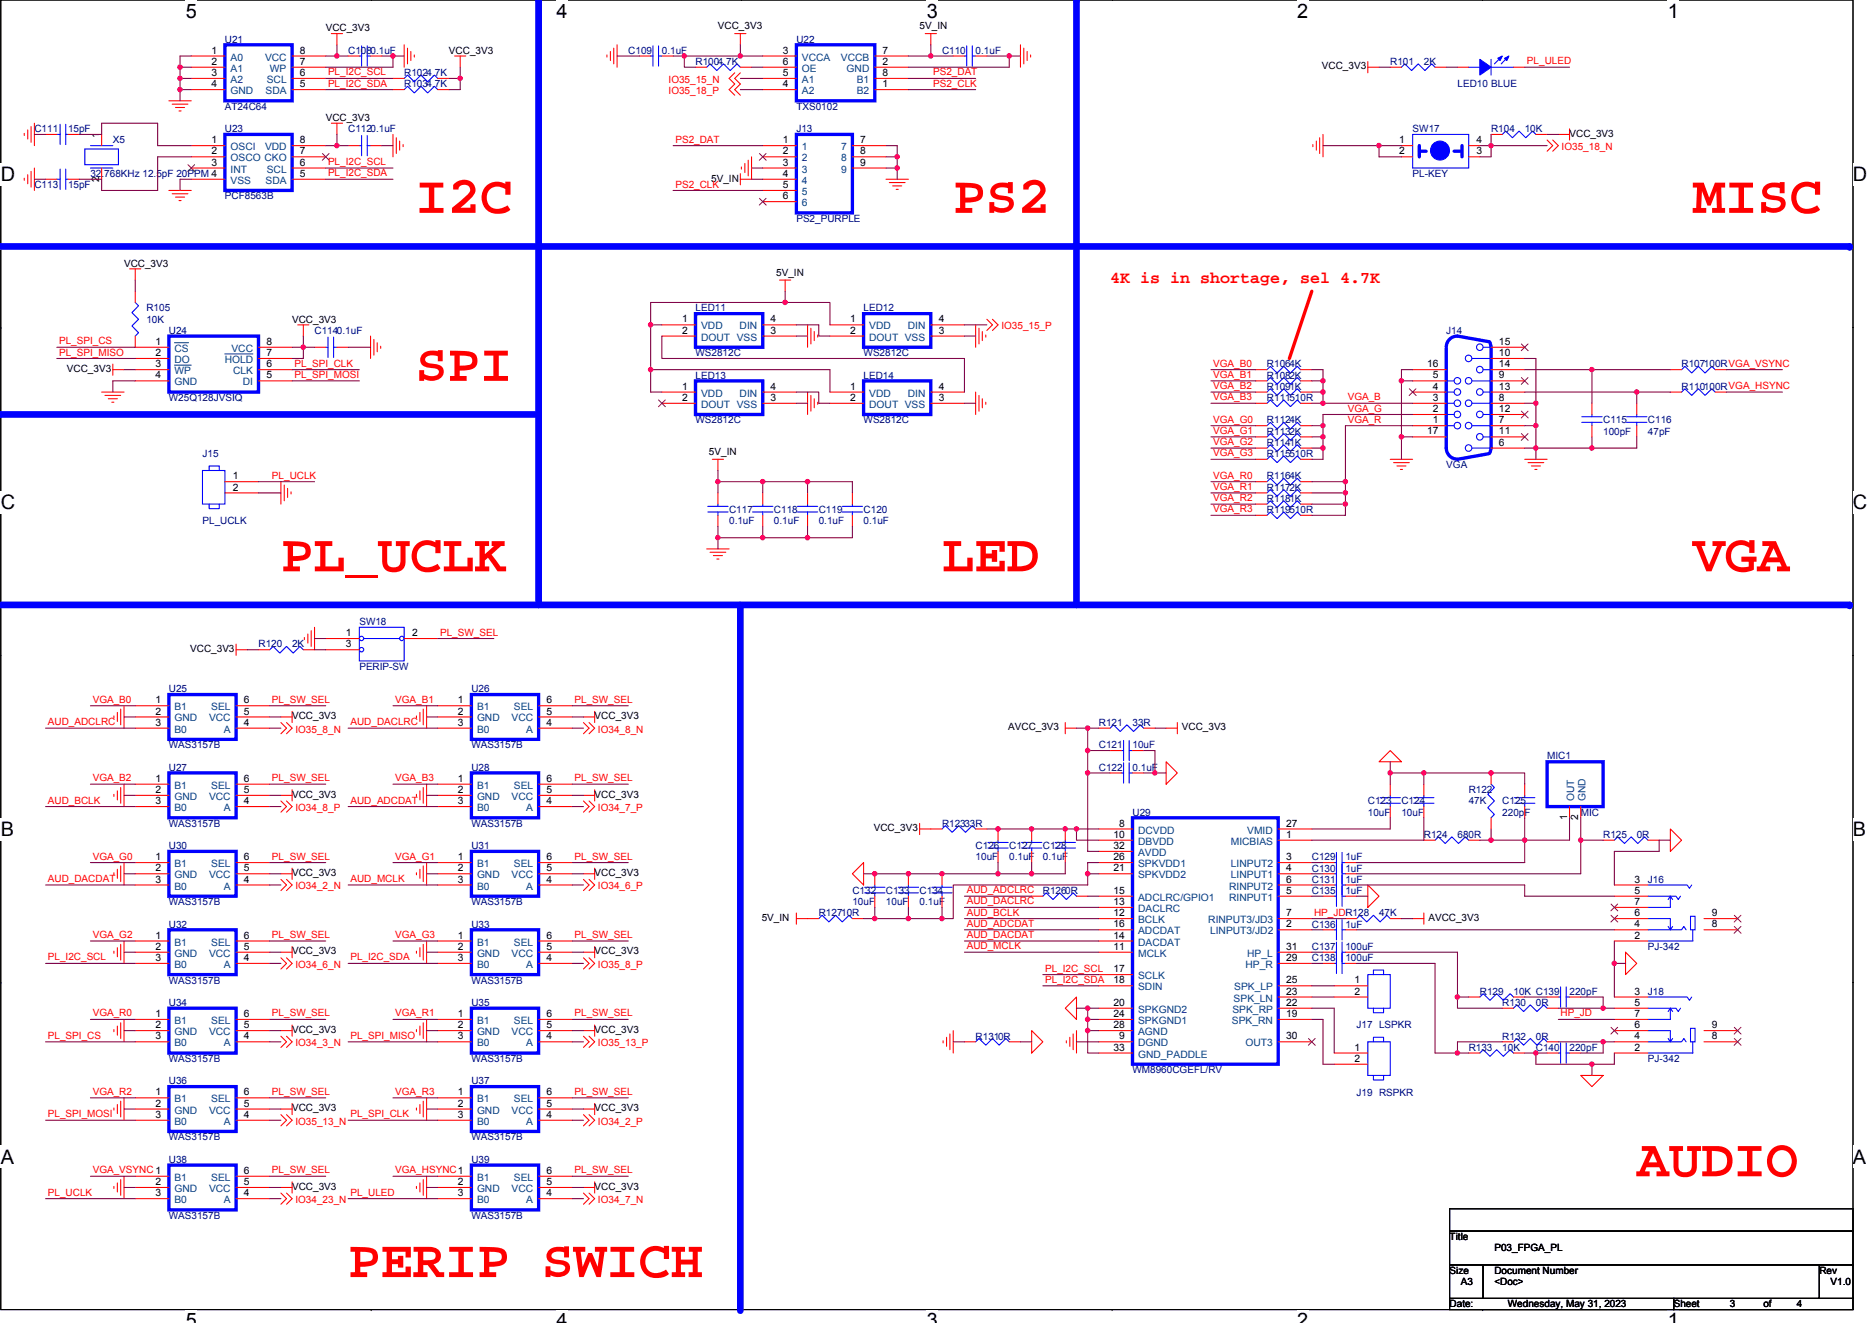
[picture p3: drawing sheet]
<svg xmlns="http://www.w3.org/2000/svg" width="297mm" height="210mm" viewBox="0 0 297 210" stroke-linecap="round" stroke-linejoin="round" font-family="sans-serif">
<defs><g id="words">
<g font-size="8.5" fill="#f00">
<text x="65.9" y="33.8">I2C</text>
<text x="151.3" y="33.8">PS2</text>
<text x="268.6" y="33.8">MISC</text>
<text x="65.9" y="60.5">SPI</text>
<text x="44.6" y="90.7">PL_UCLK</text>
<text x="149.5" y="90.7">LED</text>
<text x="268.6" y="90.7">VGA</text>
<text x="259.7" y="186.7">AUDIO</text>
<text x="55.2" y="202.7">PERIP SWICH</text>
</g>
<g font-size="3.2">
<text x="29.5" y="2.8">5</text>
<text x="88.3" y="2.8">4</text>
<text x="147.1" y="2.8">3</text>
<text x="205.8" y="2.8">2</text>
<text x="264.6" y="2.8">1</text>
<text x=".1" y="28.8">D</text>
<text x="294" y="28.8">D</text>
<text x=".1" y="80.8">C</text>
<text x="294" y="80.8">C</text>
<text x=".1" y="132.7">B</text>
<text x="294" y="132.7">B</text>
<text x=".1" y="184.7">A</text>
<text x="294" y="184.7">A</text>
<text x="29.5" y="210.7">5</text>
<text x="88.3" y="210.7">4</text>
<text x="147.1" y="210.7">3</text>
<text x="205.8" y="210.7">2</text>
<text x="264.6" y="210.7">1</text>
</g>
<text font-size="2.6" fill="#f00" x="176.1" y="44.9">4K is in shortage, sel 4.7K</text>
<g font-size="1.6">
<text x="51.7" y="5">VCC_3V3</text>
<text x="113.9" y="4.6">VCC_3V3</text>
<text x="145.9" y="4.6">5V_IN</text>
<text x="33.5" y="8.5">1</text>
<text x="33.5" y="10.3">2</text>
<text x="47.6" y="8.5">8</text>
<text x="47.6" y="10.3">7</text>
<text x="71.2" y="8.5">VCC_3V3</text>
<text x="124.2" y="8.5">3</text>
<text x="124.2" y="10.3">6</text>
<text x="140.1" y="10.3">2</text>
<text x="140.1" y="8.5">7</text>
<text x="209.8" y="11">VCC_3V3</text>
<text x="33.5" y="12.1">3</text>
<text x="33.5" y="13.8">4</text>
<text x="47.6" y="13.8">5</text>
<text x="47.6" y="12.1">6</text>
<text x="124.2" y="13.8">4</text>
<text x="124.2" y="12.1">5</text>
<text x="140.1" y="13.8">1</text>
<text x="140.1" y="12.1">8</text>
<text x="15.7" y="21.9" transform="rotate(-90 15.7 21.9)">1</text>
<text x="33.5" y="22.7">1</text>
<text x="47.6" y="22.7">8</text>
<text x="51.7" y="19.2">VCC_3V3</text>
<text x="124.2" y="22.7">1</text>
<text x="136.5" y="22.7">7</text>
<text x="222" y="22.7">1</text>
<text x="234.3" y="22.7">4</text>
<text x="249" y="21.7">VCC_3V3</text>
<text x="15.7" y="28.8" transform="rotate(-90 15.7 28.8)">2</text>
<text x="33.5" y="24.5">2</text>
<text x="33.5" y="26.3">3</text>
<text x="47.6" y="28.1">5</text>
<text x="47.6" y="26.3">6</text>
<text x="47.6" y="24.5">7</text>
<text x="112.9" y="28.8">5V_IN</text>
<text x="124.2" y="24.5">2</text>
<text x="124.2" y="26.3">3</text>
<text x="124.2" y="28.1">4</text>
<text x="124.2" y="29.8">5</text>
<text x="136.5" y="24.5">8</text>
<text x="136.5" y="26.3">9</text>
<text x="222" y="24.5">2</text>
<text x="234.3" y="24.5">3</text>
<text x="124.2" y="31.6">6</text>
<text x="19.7" y="42.3">VCC_3V3</text>
<text x="123.2" y="43.7">5V_IN</text>
<text x="46.4" y="51.2">VCC_3V3</text>
<text x="108.2" y="51.2">1</text>
<text x="108.2" y="53">2</text>
<text x="122.3" y="53">3</text>
<text x="122.3" y="51.2">4</text>
<text x="134.9" y="51.2">1</text>
<text x="134.9" y="53">2</text>
<text x="148.9" y="53">3</text>
<text x="148.9" y="51.2">4</text>
<text x="10.6" y="59">VCC_3V3</text>
<text x="24.7" y="54.7">1</text>
<text x="24.7" y="56.5">2</text>
<text x="24.7" y="58.3">3</text>
<text x="42.3" y="56.5">7</text>
<text x="42.3" y="58.3">6</text>
<text x="42.3" y="54.7">8</text>
<text x="226.5" y="58.3">16</text>
<text x="237.8" y="58.3">14</text>
<text x="237.8" y="56.5">10</text>
<text x="237.8" y="54.7">15</text>
<text x="24.7" y="60.1">4</text>
<text x="42.3" y="60.1">5</text>
<text x="108.2" y="61.8">1</text>
<text x="108.2" y="63.6">2</text>
<text x="122.3" y="63.6">3</text>
<text x="122.3" y="61.8">4</text>
<text x="134.9" y="61.8">1</text>
<text x="134.9" y="63.6">2</text>
<text x="148.9" y="63.6">3</text>
<text x="148.9" y="61.8">4</text>
<text x="227.3" y="65.4">2</text>
<text x="227.3" y="63.6">3</text>
<text x="227.3" y="61.8">4</text>
<text x="227.3" y="60.1">5</text>
<text x="237.8" y="65.4">12</text>
<text x="237.8" y="63.6">8</text>
<text x="237.8" y="61.8">13</text>
<text x="237.8" y="60.1">9</text>
<text x="226.5" y="69">17</text>
<text x="227.3" y="67.2">1</text>
<text x="237.8" y="70.7">6</text>
<text x="237.8" y="69">11</text>
<text x="237.8" y="67.2">7</text>
<text x="36.9" y="76.1">1</text>
<text x="36.9" y="77.9">2</text>
<text x="112.5" y="72.2">5V_IN</text>
<text x="54.9" y="101">1</text>
<text x="65.4" y="101">2</text>
<text x="30.2" y="103.5">VCC_3V3</text>
<text x="54.9" y="102.7">3</text>
<text x="24.7" y="111.6">1</text>
<text x="24.7" y="113.4">2</text>
<text x="38.7" y="113.4">5</text>
<text x="38.7" y="111.6">6</text>
<text x="72.7" y="111.6">1</text>
<text x="72.7" y="113.4">2</text>
<text x="86.7" y="113.4">5</text>
<text x="86.7" y="111.6">6</text>
<text x="24.7" y="115.2">3</text>
<text x="38.7" y="115.2">4</text>
<text x="46.4" y="114.2">VCC_3V3</text>
<text x="72.7" y="115.2">3</text>
<text x="86.7" y="115.2">4</text>
<text x="94.4" y="114.2">VCC_3V3</text>
<text x="160" y="115.9">AVCC_3V3</text>
<text x="187.5" y="115.9">VCC_3V3</text>
<text x="24.7" y="124.1">1</text>
<text x="24.7" y="125.9">2</text>
<text x="38.7" y="125.9">5</text>
<text x="38.7" y="124.1">6</text>
<text x="72.7" y="124.1">1</text>
<text x="72.7" y="125.9">2</text>
<text x="86.7" y="125.9">5</text>
<text x="86.7" y="124.1">6</text>
<text x="24.7" y="127.6">3</text>
<text x="38.7" y="127.6">4</text>
<text x="46.4" y="126.6">VCC_3V3</text>
<text x="72.7" y="127.6">3</text>
<text x="86.7" y="127.6">4</text>
<text x="94.4" y="126.6">VCC_3V3</text>
<text x="138.6" y="131.9">VCC_3V3</text>
<text x="177.6" y="131.2">8</text>
<text x="204.1" y="131.2">27</text>
<text x="248.7" y="130.2" transform="rotate(-90 248.7 130.2)">1</text>
<text x="250.4" y="130.2" transform="rotate(-90 250.4 130.2)">2</text>
<text x="24.7" y="136.5">1</text>
<text x="38.7" y="136.5">6</text>
<text x="72.7" y="136.5">1</text>
<text x="86.7" y="136.5">6</text>
<text x="176.7" y="134.7">32</text>
<text x="176.7" y="133">10</text>
<text x="176.7" y="136.5">26</text>
<text x="204.1" y="133">1</text>
<text x="204.1" y="136.5">3</text>
<text x="24.7" y="138.3">2</text>
<text x="24.7" y="140.1">3</text>
<text x="38.7" y="140.1">4</text>
<text x="38.7" y="138.3">5</text>
<text x="46.4" y="139">VCC_3V3</text>
<text x="72.7" y="138.3">2</text>
<text x="72.7" y="140.1">3</text>
<text x="86.7" y="140.1">4</text>
<text x="86.7" y="138.3">5</text>
<text x="94.4" y="139">VCC_3V3</text>
<text x="176.7" y="143.6">13</text>
<text x="176.7" y="141.9">15</text>
<text x="176.7" y="138.3">21</text>
<text x="204.1" y="138.3">4</text>
<text x="204.1" y="141.9">5</text>
<text x="204.1" y="140.1">6</text>
<text x="259.4" y="143.6">7</text>
<text x="259.4" y="140.1">3</text>
<text x="259.4" y="141.9">5</text>
<text x="24.7" y="149">1</text>
<text x="38.7" y="149">6</text>
<text x="72.7" y="149">1</text>
<text x="86.7" y="149">6</text>
<text x="120.9" y="146.2">5V_IN</text>
<text x="176.7" y="145.4">12</text>
<text x="176.7" y="147.2">16</text>
<text x="176.7" y="149">14</text>
<text x="204.1" y="147.2">2</text>
<text x="204.1" y="145.4">7</text>
<text x="226.6" y="146.2">AVCC_3V3</text>
<text x="259.4" y="149">2</text>
<text x="259.4" y="147.2">4</text>
<text x="259.4" y="145.4">6</text>
<text x="271.6" y="147.2">8</text>
<text x="271.6" y="145.4">9</text>
<text x="24.7" y="150.7">2</text>
<text x="24.7" y="152.5">3</text>
<text x="38.7" y="152.5">4</text>
<text x="38.7" y="150.7">5</text>
<text x="46.4" y="151.5">VCC_3V3</text>
<text x="72.7" y="150.7">2</text>
<text x="72.7" y="152.5">3</text>
<text x="86.7" y="152.5">4</text>
<text x="86.7" y="150.7">5</text>
<text x="94.4" y="151.5">VCC_3V3</text>
<text x="176.7" y="154.3">17</text>
<text x="176.7" y="150.7">11</text>
<text x="204.1" y="150.7">31</text>
<text x="204.1" y="152.5">29</text>
<text x="24.7" y="161.4">1</text>
<text x="38.7" y="161.4">6</text>
<text x="72.7" y="161.4">1</text>
<text x="86.7" y="161.4">6</text>
<text x="176.7" y="159.6">20</text>
<text x="176.7" y="161.4">24</text>
<text x="176.7" y="156.1">18</text>
<text x="204.1" y="161.4">19</text>
<text x="204.1" y="156.1">25</text>
<text x="204.1" y="159.6">22</text>
<text x="204.1" y="157.9">23</text>
<text x="214.9" y="156.1">1</text>
<text x="214.9" y="157.9">2</text>
<text x="259.4" y="161.4">7</text>
<text x="259.4" y="157.9">3</text>
<text x="259.4" y="159.6">5</text>
<text x="24.7" y="163.2">2</text>
<text x="24.7" y="165">3</text>
<text x="38.7" y="165">4</text>
<text x="38.7" y="163.2">5</text>
<text x="46.4" y="163.9">VCC_3V3</text>
<text x="72.7" y="163.2">2</text>
<text x="72.7" y="165">3</text>
<text x="86.7" y="165">4</text>
<text x="86.7" y="163.2">5</text>
<text x="94.4" y="163.9">VCC_3V3</text>
<text x="176.7" y="166.8">33</text>
<text x="176.7" y="163.2">28</text>
<text x="177.6" y="165">9</text>
<text x="204.1" y="165">30</text>
<text x="214.9" y="166.8">1</text>
<text x="259.4" y="166.8">2</text>
<text x="259.4" y="165">4</text>
<text x="259.4" y="163.2">6</text>
<text x="271.6" y="165">8</text>
<text x="271.6" y="163.2">9</text>
<text x="24.7" y="173.9">1</text>
<text x="38.7" y="173.9">6</text>
<text x="72.7" y="173.9">1</text>
<text x="86.7" y="173.9">6</text>
<text x="214.9" y="168.5">2</text>
<text x="24.7" y="175.6">2</text>
<text x="24.7" y="177.4">3</text>
<text x="38.7" y="177.4">4</text>
<text x="38.7" y="175.6">5</text>
<text x="46.4" y="176.4">VCC_3V3</text>
<text x="72.7" y="175.6">2</text>
<text x="72.7" y="177.4">3</text>
<text x="86.7" y="177.4">4</text>
<text x="86.7" y="175.6">5</text>
<text x="94.4" y="176.4">VCC_3V3</text>
<text x="24.7" y="188.1">2</text>
<text x="24.7" y="189.9">3</text>
<text x="38.7" y="189.9">4</text>
<text x="38.7" y="188.1">5</text>
<text x="38.7" y="186.3">6</text>
<text x="46.4" y="188.8">VCC_3V3</text>
<text x="72.7" y="188.1">2</text>
<text x="72.7" y="189.9">3</text>
<text x="86.7" y="189.9">4</text>
<text x="86.7" y="188.1">5</text>
<text x="86.7" y="186.3">6</text>
<text x="94.4" y="188.8">VCC_3V3</text>
<text x="230" y="196.8">Title</text>
<text x="230" y="202.2">Size</text>
<text x="231.8" y="203.9">A3</text>
<text x="237.1" y="202.2">Document Number</text>
<text x="237.1" y="203.9">&lt;Doc&gt;</text>
<text x="237.1" y="198.6">P03_FPGA_PL</text>
<text x="288.7" y="202.2">Rev</text>
<text x="290.5" y="203.9">V1.0</text>
<text x="230" y="207.5">Date:</text>
<text x="239.3" y="207.5">Wednesday, May 31, 2023</text>
<text x="265.6" y="207.5">Sheet</text>
<text x="274.5" y="207.5">3</text>
<text x="279.8" y="207.5">of</text>
<text x="285.1" y="207.5">4</text>
</g>
<g font-size="1.6" fill="#000080">
<text x="35.7" y="6.8">U21</text>
<text x="55.2" y="8.5">C1080.1uF</text>
<text x="99.7" y="8.5">C109</text>
<text x="105" y="8.5">0.1uF</text>
<text x="110.4" y="10.3">R1004.7K</text>
<text x="126.4" y="6.8">U22</text>
<text x="149.5" y="8.5">C110</text>
<text x="154.8" y="8.5">0.1uF</text>
<text x="220.6" y="10.3">R101</text>
<text x="225.9" y="10.3">2K</text>
<text x="35.7" y="17.4">AT24C64</text>
<text x="64.1" y="13.9">R1034.7K</text>
<text x="64.1" y="12.1">R1024.7K</text>
<text x="126.4" y="17.4">TXS0102</text>
<text x="231.3" y="13.9">LED10 BLUE</text>
<text x="5.5" y="21">C111</text>
<text x="10.8" y="21">15pF</text>
<text x="17.9" y="22.8">X5</text>
<text x="35.7" y="21">U23</text>
<text x="55.2" y="21">C1120.1uF</text>
<text x="126.4" y="21">J13</text>
<text x="224.2" y="21">SW17</text>
<text x="236.6" y="21">R104</text>
<text x="241.9" y="21">10K</text>
<text x="5.5" y="29.9">C113</text>
<text x="10.8" y="29.9">15pF</text>
<text x="14.3" y="28.1">32.768KHz 12.5pF 20PPM 4</text>
<text x="224.2" y="28.1">PL-KEY</text>
<text x="35.7" y="31.6">PCF8563B</text>
<text x="126.4" y="35.2">PS2_PURPLE</text>
<text x="23.2" y="49.4">R105</text>
<text x="23.2" y="51.2">10K</text>
<text x="26.8" y="53">U24</text>
<text x="49.9" y="53">C1140.1uF</text>
<text x="110.4" y="49.4">LED11</text>
<text x="137" y="49.4">LED12</text>
<text x="229.5" y="53">J14</text>
<text x="110.4" y="56.5">WS2812C</text>
<text x="137" y="56.5">WS2812C</text>
<text x="201" y="58.3">R1064K</text>
<text x="266.8" y="58.3">R107100RVGA_VSYNC</text>
<text x="26.8" y="63.6">W25Q128JVSIQ</text>
<text x="110.4" y="60.1">LED13</text>
<text x="137" y="60.1">LED14</text>
<text x="201" y="61.9">R1091K</text>
<text x="201" y="63.6">R111510R</text>
<text x="201" y="60.1">R1082K</text>
<text x="266.8" y="61.9">R110100RVGA_HSYNC</text>
<text x="110.4" y="67.2">WS2812C</text>
<text x="137" y="67.2">WS2812C</text>
<text x="201" y="67.2">R1124K</text>
<text x="201" y="69">R1132K</text>
<text x="201" y="70.8">R1141K</text>
<text x="254.4" y="67.2">C115</text>
<text x="254.4" y="69">100pF</text>
<text x="261.5" y="67.2">C116</text>
<text x="261.5" y="69">47pF</text>
<text x="32.1" y="72.5">J15</text>
<text x="201" y="76.1">R1164K</text>
<text x="201" y="77.9">R1172K</text>
<text x="201" y="72.5">R115510R</text>
<text x="229.5" y="74.3">VGA</text>
<text x="32.1" y="83.2">PL_UCLK</text>
<text x="115.7" y="81.4">C117</text>
<text x="115.7" y="83.2">0.1uF</text>
<text x="122.8" y="81.4">C118</text>
<text x="122.8" y="83.2">0.1uF</text>
<text x="129.9" y="81.4">C119</text>
<text x="129.9" y="83.2">0.1uF</text>
<text x="137" y="81.4">C120</text>
<text x="137" y="83.2">0.1uF</text>
<text x="201" y="79.7">R1181K</text>
<text x="201" y="81.4">R119510R</text>
<text x="57" y="99.2">SW18</text>
<text x="41" y="102.8">R120</text>
<text x="46.4" y="102.8">2K</text>
<text x="57" y="106.3">PERIP-SW</text>
<text x="26.8" y="109.9">U25</text>
<text x="74.8" y="109.9">U26</text>
<text x="26.8" y="118.8">WAS3157B</text>
<text x="74.8" y="118.8">WAS3157B</text>
<text x="174.4" y="118.8">C121</text>
<text x="174.4" y="115.2">R121</text>
<text x="179.7" y="118.8">10uF</text>
<text x="179.7" y="115.2">33R</text>
<text x="26.8" y="122.3">U27</text>
<text x="74.8" y="122.3">U28</text>
<text x="174.4" y="122.3">C122</text>
<text x="179.7" y="122.3">0.1uF</text>
<text x="233" y="125.9">R122</text>
<text x="245.5" y="120.5">MIC1</text>
<text x="26.8" y="131.2">WAS3157B</text>
<text x="74.8" y="131.2">WAS3157B</text>
<text x="149.5" y="131.2">R12333R</text>
<text x="179.7" y="129.4">U29</text>
<text x="217" y="127.7">C123</text>
<text x="217" y="129.4">10uF</text>
<text x="222.4" y="127.7">C124</text>
<text x="222.4" y="129.4">10uF</text>
<text x="233" y="127.7">47K</text>
<text x="238.4" y="127.7">C125</text>
<text x="238.4" y="129.4">220pF</text>
<text x="250.8" y="129.4">MIC</text>
<text x="26.8" y="134.8">U30</text>
<text x="74.8" y="134.8">U31</text>
<text x="154.8" y="134.8">C126</text>
<text x="154.8" y="136.5">10uF</text>
<text x="160.1" y="134.8">C127</text>
<text x="160.1" y="136.5">0.1uF</text>
<text x="165.5" y="134.8">C128</text>
<text x="165.5" y="136.5">0.1uF</text>
<text x="208.1" y="136.5">C129</text>
<text x="213.5" y="136.5">1uF</text>
<text x="225.9" y="133">R124</text>
<text x="231.3" y="133">680R</text>
<text x="254.4" y="133">R125</text>
<text x="259.7" y="133">0R</text>
<text x="26.8" y="143.7">WAS3157B</text>
<text x="74.8" y="143.7">WAS3157B</text>
<text x="135.3" y="141.9">C132</text>
<text x="135.3" y="143.7">10uF</text>
<text x="140.6" y="141.9">C133</text>
<text x="140.6" y="143.7">10uF</text>
<text x="145.9" y="141.9">C134</text>
<text x="145.9" y="143.7">0.1uF</text>
<text x="165.5" y="141.9">R1260R</text>
<text x="208.1" y="140.1">C131</text>
<text x="208.1" y="141.9">C135</text>
<text x="208.1" y="138.3">C130</text>
<text x="213.5" y="140.1">1uF</text>
<text x="213.5" y="141.9">1uF</text>
<text x="213.5" y="138.3">1uF</text>
<text x="261.5" y="140.1">J16</text>
<text x="26.8" y="147.2">U32</text>
<text x="74.8" y="147.2">U33</text>
<text x="129.9" y="145.4">R12710R</text>
<text x="208.1" y="147.2">C136</text>
<text x="213.5" y="147.2">1uF</text>
<text x="218.8" y="145.4">47K</text>
<text x="208.1" y="152.5">C138</text>
<text x="208.1" y="150.8">C137</text>
<text x="213.5" y="152.5">100uF</text>
<text x="213.5" y="150.8">100uF</text>
<text x="261.5" y="150.8">PJ-342</text>
<text x="26.8" y="156.1">WAS3157B</text>
<text x="26.8" y="159.7">U34</text>
<text x="74.8" y="159.7">U35</text>
<text x="74.8" y="156.1">WAS3157B</text>
<text x="234.8" y="157.9">R129</text>
<text x="238.4" y="159.7">R130</text>
<text x="240.2" y="157.9">10K C139</text>
<text x="243.7" y="159.7">0R</text>
<text x="249" y="157.9">220pF</text>
<text x="261.5" y="157.9">J18</text>
<text x="154.8" y="165">R1310R</text>
<text x="215.3" y="163.2">J17 LSPKR</text>
<text x="233" y="166.8">R133</text>
<text x="238.4" y="166.8">10K</text>
<text x="238.4" y="165">R132</text>
<text x="243.7" y="165">0R</text>
<text x="243.7" y="166.8">C140</text>
<text x="249" y="166.8">220pF</text>
<text x="26.8" y="172.1">U36</text>
<text x="26.8" y="168.6">WAS3157B</text>
<text x="74.8" y="168.6">WAS3157B</text>
<text x="74.8" y="172.1">U37</text>
<text x="179.7" y="170.3">WM8960CGEFL/RV</text>
<text x="215.3" y="173.9">J19 RSPKR</text>
<text x="261.5" y="168.6">PJ-342</text>
<text x="26.8" y="181">WAS3157B</text>
<text x="26.8" y="184.6">U38</text>
<text x="74.8" y="184.6">U39</text>
<text x="74.8" y="181">WAS3157B</text>
<text x="26.8" y="193.4">WAS3157B</text>
<text x="74.8" y="193.4">WAS3157B</text>
</g>
<g font-size="1.6" fill="#004080">
<text x="36.6" y="9.6">A0</text>
<text x="36.6" y="11.4">A1</text>
<text x="42.1" y="9.6">VCC</text>
<text x="42.8" y="11.4">WP</text>
<text x="127.3" y="9.6">VCCA</text>
<text x="127.3" y="11.4">OE</text>
<text x="133.4" y="9.6">VCCB</text>
<text x="134.3" y="11.4">GND</text>
<text x="36.6" y="13.2">A2</text>
<text x="36.6" y="14.9">GND</text>
<text x="42.1" y="14.9">SDA</text>
<text x="42.3" y="13.2">SCL</text>
<text x="127.3" y="14.9">A2</text>
<text x="127.3" y="13.2">A1</text>
<text x="136" y="14.9">B2</text>
<text x="136" y="13.2">B1</text>
<text x="36.6" y="23.8">OSCI</text>
<text x="42.1" y="23.8">VDD</text>
<text x="127.3" y="23.8">1</text>
<text x="133.5" y="23.8">7</text>
<text x="36.6" y="25.6">OSCO CKO</text>
<text x="36.6" y="27.4">INT</text>
<text x="36.6" y="29.2">VSS</text>
<text x="42.1" y="29.2">SDA</text>
<text x="42.3" y="27.4">SCL</text>
<text x="127.3" y="25.6">2</text>
<text x="127.3" y="27.4">3</text>
<text x="127.3" y="29.2">4</text>
<text x="133.5" y="25.6">8</text>
<text x="133.5" y="27.4">9</text>
<text x="127.3" y="30.9">5</text>
<text x="127.3" y="32.7">6</text>
<text x="111.2" y="52.3">VDD</text>
<text x="117.4" y="52.3">DIN</text>
<text x="137.9" y="52.3">VDD</text>
<text x="144" y="52.3">DIN</text>
<text x="27.7" y="55.8">CS</text>
<text x="27.7" y="57.6">DO</text>
<text x="27.7" y="59.4">WP</text>
<text x="35.7" y="57.6">HOLD</text>
<text x="36.7" y="55.8">VCC</text>
<text x="37" y="59.4">CLK</text>
<text x="111.2" y="54.1">DOUT VSS</text>
<text x="137.9" y="54.1">DOUT VSS</text>
<text x="27.7" y="61.2">GND</text>
<text x="38.5" y="61.2">DI</text>
<text x="111.2" y="62.9">VDD</text>
<text x="111.2" y="64.7">DOUT VSS</text>
<text x="117.4" y="62.9">DIN</text>
<text x="137.9" y="62.9">VDD</text>
<text x="137.9" y="64.7">DOUT VSS</text>
<text x="144" y="62.9">DIN</text>
<text x="27.7" y="112.7">B1</text>
<text x="33.5" y="112.7">SEL</text>
<text x="75.7" y="112.7">B1</text>
<text x="81.5" y="112.7">SEL</text>
<text x="27.7" y="114.5">GND</text>
<text x="27.7" y="116.3">B0</text>
<text x="33.2" y="114.5">VCC</text>
<text x="35.5" y="116.3">A</text>
<text x="75.7" y="114.5">GND</text>
<text x="75.7" y="116.3">B0</text>
<text x="81.2" y="114.5">VCC</text>
<text x="83.5" y="116.3">A</text>
<text x="27.7" y="125.2">B1</text>
<text x="33.5" y="125.2">SEL</text>
<text x="75.7" y="125.2">B1</text>
<text x="81.5" y="125.2">SEL</text>
<text x="27.7" y="127">GND</text>
<text x="27.7" y="128.7">B0</text>
<text x="33.2" y="127">VCC</text>
<text x="35.5" y="128.7">A</text>
<text x="75.7" y="127">GND</text>
<text x="75.7" y="128.7">B0</text>
<text x="81.2" y="127">VCC</text>
<text x="83.5" y="128.7">A</text>
<text x="249.8" y="127.1" transform="rotate(-90 249.8 127.1)">OUT</text>
<text x="251.6" y="127.1" transform="rotate(-90 251.6 127.1)">GND</text>
<text x="27.7" y="137.6">B1</text>
<text x="33.5" y="137.6">SEL</text>
<text x="75.7" y="137.6">B1</text>
<text x="81.5" y="137.6">SEL</text>
<text x="180.6" y="135.8">AVDD</text>
<text x="180.6" y="132.3">DCVDD</text>
<text x="180.6" y="134.1">DBVDD</text>
<text x="180.6" y="137.6">SPKVDD1</text>
<text x="195.3" y="134.1">MICBIAS</text>
<text x="195.3" y="137.6">LINPUT2</text>
<text x="197.9" y="132.3">VMID</text>
<text x="27.7" y="139.4">GND</text>
<text x="27.7" y="141.2">B0</text>
<text x="33.2" y="139.4">VCC</text>
<text x="35.5" y="141.2">A</text>
<text x="75.7" y="139.4">GND</text>
<text x="75.7" y="141.2">B0</text>
<text x="81.2" y="139.4">VCC</text>
<text x="83.5" y="141.2">A</text>
<text x="180.6" y="143">ADCLRC/GPIO1</text>
<text x="180.6" y="139.4">SPKVDD2</text>
<text x="195" y="143">RINPUT1</text>
<text x="195" y="141.2">RINPUT2</text>
<text x="195.3" y="139.4">LINPUT1</text>
<text x="180.6" y="144.7">DACLRC</text>
<text x="180.6" y="146.5">BCLK</text>
<text x="180.6" y="148.3">ADCDAT</text>
<text x="191.7" y="146.5">RINPUT3/JD3</text>
<text x="192" y="148.3">LINPUT3/JD2</text>
<text x="27.7" y="150.1">B1</text>
<text x="27.7" y="151.8">GND</text>
<text x="27.7" y="153.6">B0</text>
<text x="33.2" y="151.8">VCC</text>
<text x="33.5" y="150.1">SEL</text>
<text x="35.5" y="153.6">A</text>
<text x="75.7" y="150.1">B1</text>
<text x="75.7" y="151.8">GND</text>
<text x="75.7" y="153.6">B0</text>
<text x="81.2" y="151.8">VCC</text>
<text x="81.5" y="150.1">SEL</text>
<text x="83.5" y="153.6">A</text>
<text x="180.6" y="155.4">SCLK</text>
<text x="180.6" y="151.8">MCLK</text>
<text x="180.6" y="150.1">DACDAT</text>
<text x="197.6" y="153.6">HP_R</text>
<text x="197.9" y="151.8">HP_L</text>
<text x="180.6" y="160.7">SPKGND2</text>
<text x="180.6" y="157.2">SDIN</text>
<text x="195.6" y="160.7">SPK_RP</text>
<text x="195.7" y="159">SPK_LN</text>
<text x="195.8" y="157.2">SPK_LP</text>
<text x="27.7" y="162.5">B1</text>
<text x="27.7" y="164.3">GND</text>
<text x="27.7" y="166.1">B0</text>
<text x="33.2" y="164.3">VCC</text>
<text x="33.5" y="162.5">SEL</text>
<text x="35.5" y="166.1">A</text>
<text x="75.7" y="162.5">B1</text>
<text x="75.7" y="164.3">GND</text>
<text x="75.7" y="166.1">B0</text>
<text x="81.2" y="164.3">VCC</text>
<text x="81.5" y="162.5">SEL</text>
<text x="83.5" y="166.1">A</text>
<text x="180.6" y="167.9">GND_PADDLE</text>
<text x="180.6" y="162.5">SPKGND1</text>
<text x="180.6" y="164.3">AGND</text>
<text x="180.6" y="166.1">DGND</text>
<text x="195.5" y="162.5">SPK_RN</text>
<text x="197.6" y="166.1">OUT3</text>
<text x="27.7" y="175">B1</text>
<text x="27.7" y="176.7">GND</text>
<text x="27.7" y="178.5">B0</text>
<text x="33.2" y="176.7">VCC</text>
<text x="33.5" y="175">SEL</text>
<text x="35.5" y="178.5">A</text>
<text x="75.7" y="175">B1</text>
<text x="75.7" y="176.7">GND</text>
<text x="75.7" y="178.5">B0</text>
<text x="81.2" y="176.7">VCC</text>
<text x="81.5" y="175">SEL</text>
<text x="83.5" y="178.5">A</text>
<text x="27.7" y="187.4">B1</text>
<text x="27.7" y="189.2">GND</text>
<text x="27.7" y="191">B0</text>
<text x="33.2" y="189.2">VCC</text>
<text x="33.5" y="187.4">SEL</text>
<text x="35.5" y="191">A</text>
<text x="75.7" y="187.4">B1</text>
<text x="75.7" y="189.2">GND</text>
<text x="75.7" y="191">B0</text>
<text x="81.2" y="189.2">VCC</text>
<text x="81.5" y="187.4">SEL</text>
<text x="83.5" y="191">A</text>
</g>
<g font-size="1.6" fill="#f00">
<text x="52" y="12">PL_I2C_SCL</text>
<text x="148.1" y="12">PS2_DAT</text>
<text x="242.3" y="10.2">PL_ULED</text>
<text x="52" y="13.8">PL_I2C_SDA</text>
<text x="106.1" y="13.1">IO35_15_N</text>
<text x="106.1" y="14.9">IO35_18_P</text>
<text x="148.1" y="13.8">PS2_CLK</text>
<text x="107.2" y="22.6">PS2_DAT</text>
<text x="247.8" y="23.8">IO35_18_N</text>
<text x="52" y="26.2">PL_I2C_SCL</text>
<text x="52" y="28">PL_I2C_SDA</text>
<text x="107.2" y="29.8">PS2_CLK</text>
<text x="158.9" y="52.3">IO35_15_P</text>
<text x="9.4" y="54.7">PL_SPI_CS</text>
<text x="9.4" y="56.4">PL_SPI_MISO</text>
<text x="46.7" y="60">PL_SPI_MOSI</text>
<text x="46.7" y="58.2">PL_SPI_CLK</text>
<text x="192.5" y="58.2">VGA_B0</text>
<text x="192.5" y="60">VGA_B1</text>
<text x="192.5" y="61.8">VGA_B2</text>
<text x="192.5" y="63.5">VGA_B3</text>
<text x="213.8" y="63.5">VGA_B</text>
<text x="213.8" y="65.3">VGA_G</text>
<text x="192.5" y="67.1">VGA_G0</text>
<text x="192.5" y="68.9">VGA_G1</text>
<text x="192.5" y="70.7">VGA_G2</text>
<text x="213.8" y="67.1">VGA_R</text>
<text x="43.2" y="76">PL_UCLK</text>
<text x="192.5" y="72.4">VGA_G3</text>
<text x="192.5" y="76">VGA_R0</text>
<text x="192.5" y="77.8">VGA_R1</text>
<text x="192.5" y="79.5">VGA_R2</text>
<text x="192.5" y="81.3">VGA_R3</text>
<text x="69.8" y="100.9">PL_SW_SEL</text>
<text x="14.7" y="111.5">VGA_B0</text>
<text x="43.2" y="111.5">PL_SW_SEL</text>
<text x="62.7" y="111.5">VGA_B1</text>
<text x="91.2" y="111.5">PL_SW_SEL</text>
<text x="7.6" y="115.1">AUD_ADCLRC</text>
<text x="46.9" y="116.3">IO35_8_N</text>
<text x="55.6" y="115.1">AUD_DACLRC</text>
<text x="94.9" y="116.3">IO34_8_N</text>
<text x="14.7" y="124">VGA_B2</text>
<text x="43.2" y="124">PL_SW_SEL</text>
<text x="62.7" y="124">VGA_B3</text>
<text x="91.2" y="124">PL_SW_SEL</text>
<text x="7.6" y="127.6">AUD_BCLK</text>
<text x="46.9" y="128.7">IO34_8_P</text>
<text x="55.6" y="127.6">AUD_ADCDAT</text>
<text x="94.9" y="128.7">IO34_7_P</text>
<text x="14.7" y="136.4">VGA_G0</text>
<text x="43.2" y="136.4">PL_SW_SEL</text>
<text x="62.7" y="136.4">VGA_G1</text>
<text x="91.2" y="136.4">PL_SW_SEL</text>
<text x="7.6" y="140">AUD_DACDAT</text>
<text x="46.9" y="141.2">IO34_2_N</text>
<text x="55.6" y="140">AUD_MCLK</text>
<text x="94.9" y="141.2">IO34_6_P</text>
<text x="153.4" y="141.8">AUD_ADCLRC</text>
<text x="153.4" y="143.6">AUD_DACLRC</text>
<text x="14.7" y="148.9">VGA_G2</text>
<text x="43.2" y="148.9">PL_SW_SEL</text>
<text x="62.7" y="148.9">VGA_G3</text>
<text x="91.2" y="148.9">PL_SW_SEL</text>
<text x="153.4" y="145.3">AUD_BCLK</text>
<text x="153.4" y="147.1">AUD_ADCDAT</text>
<text x="153.4" y="148.9">AUD_DACDAT</text>
<text x="208.5" y="145.3">HP_JDR128</text>
<text x="7.6" y="152.4">PL_I2C_SCL</text>
<text x="46.9" y="153.6">IO34_6_N</text>
<text x="55.6" y="152.4">PL_I2C_SDA</text>
<text x="94.9" y="153.6">IO35_8_P</text>
<text x="153.4" y="150.7">AUD_MCLK</text>
<text x="165.8" y="154.2">PL_I2C_SCL</text>
<text x="165.8" y="156">PL_I2C_SDA</text>
<text x="14.7" y="161.3">VGA_R0</text>
<text x="43.2" y="161.3">PL_SW_SEL</text>
<text x="62.7" y="161.3">VGA_R1</text>
<text x="91.2" y="161.3">PL_SW_SEL</text>
<text x="247.6" y="161.3">HP_JD</text>
<text x="7.6" y="164.9">PL_SPI_CS</text>
<text x="46.9" y="166.1">IO34_3_N</text>
<text x="55.6" y="164.9">PL_SPI_MISO</text>
<text x="94.9" y="166.1">IO35_13_P</text>
<text x="14.7" y="173.8">VGA_R2</text>
<text x="43.2" y="173.8">PL_SW_SEL</text>
<text x="62.7" y="173.8">VGA_R3</text>
<text x="91.2" y="173.8">PL_SW_SEL</text>
<text x="7.6" y="177.3">PL_SPI_MOSI</text>
<text x="46.9" y="178.5">IO35_13_N</text>
<text x="55.6" y="177.3">PL_SPI_CLK</text>
<text x="94.9" y="178.5">IO34_2_P</text>
<text x="7.6" y="189.8">PL_UCLK</text>
<text x="14.7" y="186.2">VGA_VSYNC 1</text>
<text x="43.2" y="186.2">PL_SW_SEL</text>
<text x="46.9" y="190.9">IO34_23_N</text>
<text x="55.6" y="189.8">PL_ULED</text>
<text x="62.7" y="186.2">VGA_HSYNC1</text>
<text x="91.2" y="186.2">PL_SW_SEL</text>
<text x="94.9" y="190.9">IO34_7_N</text>
</g>
</g></defs>
<path d="M.1 0h293.9v207.9h-293.9z" fill="none" stroke="#000" stroke-width=".17"/>
<g fill="#fff">
<path d="M29.5 0h1.8v3.5h-1.8z"/>
<path d="M29.5 207.9h1.8v2h-1.8z"/>
</g>
<path d="M58.9 0h.1M58.9 207.9h.1" fill="none" stroke="#000" stroke-width=".17"/>
<g fill="#fff">
<path d="M88.3 0h1.7v3.5h-1.7z"/>
<path d="M88.3 207.9h1.7v2h-1.7z"/>
</g>
<path d="M117.7 0h.1M117.7 207.9h.1" fill="none" stroke="#000" stroke-width=".17"/>
<g fill="#fff">
<path d="M147.1 0h1.7v3.5h-1.7z"/>
<path d="M147.1 207.9h1.7v2h-1.7z"/>
</g>
<path d="M176.5 0h.1M176.5 207.9h.1" fill="none" stroke="#000" stroke-width=".17"/>
<g fill="#fff">
<path d="M205.8 0h1.8v3.5h-1.8z"/>
<path d="M205.8 207.9h1.8v2h-1.8z"/>
</g>
<path d="M235.2 0h.1M235.2 207.9h.1" fill="none" stroke="#000" stroke-width=".17"/>
<g fill="#fff">
<path d="M264.6 0h1.8v3.5h-1.8z"/>
<path d="M264.6 207.9h1.8v2h-1.8z"/>
<path d="M.1 26h2.3v3.5h-2.3z"/>
<path d="M294 26h2.3v3.5h-2.3z"/>
<path d="M.1 77.9h2.3v3.5h-2.3z"/>
<path d="M294 77.9h2.3v3.5h-2.3z"/>
</g>
<path d="M.1 52h.1M294 52h.1" fill="none" stroke="#000" stroke-width=".17"/>
<g fill="#fff">
<path d="M.1 129.9h2.1v3.5h-2.1z"/>
<path d="M294 129.9h2.1v3.5h-2.1z"/>
</g>
<path d="M.1 103.9h.1M294 103.9h.1" fill="none" stroke="#000" stroke-width=".17"/>
<g fill="#fff">
<path d="M.1 181.9h2.1v3.5h-2.1z"/>
<path d="M294 181.9h2.1v3.5h-2.1z"/>
</g>
<path d="M.1 155.9h.1M294 155.9h.1" fill="none" stroke="#000" stroke-width=".17"/>
<path d="M85.5 0v96" fill="none" stroke="#00f" stroke-width="1.1"/>
<circle cx="85.5" cy="0" r=".53" fill="#00f"/>
<path d="M.1 39.1h293.4" fill="none" stroke="#00f" stroke-width="1.1"/>
<circle cx="293.5" cy="39.1" r=".53" fill="#00f"/>
<path d="M.1 96h293.4" fill="none" stroke="#00f" stroke-width="1.1"/>
<circle cx="293.5" cy="96" r=".53" fill="#00f"/>
<path d="M170.8 0v96" fill="none" stroke="#00f" stroke-width="1.1"/>
<circle cx="170.8" cy="0" r=".53" fill="#00f"/>
<path d="M.1 65.8h85.4M117.5 96v112" fill="none" stroke="#00f" stroke-width="1.1"/>
<circle cx="85.5" cy="65.8" r=".53" fill="#00f"/>
<path d="M208.1 46.2l-3.5 10.7" fill="none" stroke="#f00" stroke-width=".53"/>
<g fill="none" stroke="#f00" stroke-width=".17">
<path d="M5.5 19.6v3.5M26.8 16h3.5M27.3 16.5h2.5M27.9 17.1h1.4M28.4 17.6h.3M30.3 8.9h5.4M30.3 10.7h5.4M30.3 12.4h5.4M30.3 14.2h5.4M46.4 14.2h5.3M46.4 12.4h5.3M46.4 10.7h5.3"/>
<path d="M46.4 8.9h5.3M52.6 5.3h1.8M52.6 19.6h1.8M53.5 5.3v1.8M53.5 19.6v1.7M55.2 8.9h1.8M58.8 8.9h1.8M62.4 14.2h1.7M62.4 12.4h1.7M64.1 7.1v3.6M64.7 7.6v2.5M65.2 8.2v1.4"/>
<path d="M65.7 8.7v.4M69.5 14.2h1.7M69.5 12.4h1.7M72.1 8.9h1.8M73 8.9v1.8M96.3 8.7v.4M96.9 8.2v1.4M97.4 7.6v2.5M97.9 7.1v3.6M101.5 8.9h1.7M105 8.9h1.8M110.4 10.7h1.7"/>
<path d="M116.6 11.6l-.9 .8 .9 .9-.9 .9 .9 .9M116.6 5.3h1.8M117.5 11.6l-.9 .8 .9 .9-.9 .9 .9 .9M117.5 5.3v1.8M117.5 10.7h1.7M121 8.9h5.4M121 14.2h5.4M121 12.4h5.4M121 10.7h5.4M138.8 14.2h5.3M138.8 10.7h5.3M138.8 8.9h5.3"/>
<path d="M138.8 12.4h5.3M146.8 5.3h1.8M147.7 5.3v1.8M151.3 8.9h1.7M154.8 8.9h1.8M161.9 7.1v3.6M162.5 7.6v2.5M163 8.2v1.4M163.5 8.7v.4M217 10.7h1.8M217 9.8v1.8M220.6 10.7h1.8"/>
<path d="M227.7 10.7h1.8M231.3 10.7h1.7M240.2 10.7h1.7M3.8 21.2v.3M3.8 28.3v.3M4.4 20.6v1.5M4.4 27.7v1.5M4.9 20.1v2.5M4.9 27.2v2.5M5.5 26.7v3.5M7.2 28.4h1.8M7.2 21.3h1.8"/>
<path d="M10.8 28.4h1.8M10.8 21.3h1.8M16.1 21.3v1.8M16.1 26.7v1.7M26.8 30.2h3.5M27.3 30.8h2.5M27.9 31.3h1.4M28.4 31.8h.3M30.3 23.1h5.4M30.3 24.9h5.4M30.3 26.7h5.4M30.3 28.4h5.4"/>
<path d="M46.4 28.4h5.3M46.4 26.7h5.3M46.4 24.9h5.3M46.4 23.1h5.3M55.2 23.1h1.8M58.8 23.1h1.8M62.4 21.3v3.6M62.9 21.9v2.5M63.4 22.4v1.4M64 22.9v.4M117.5 27.6v1.7M117.6 26.5v.3"/>
<path d="M118.2 26v1.4M118.7 25.4v2.5M119.2 24.9v3.5h-1.7M121 23.1h5.4M121 24.9h5.4M121 26.7h5.4M121 28.4h5.4M121 30.2h5.4M121 32h5.4M135.3 23.1h5.3M135.3 24.9h5.3M135.3 26.7h5.3"/>
<path d="M140.6 28.4h3.5M141.1 29h2.5M141.6 29.5h1.5M142.2 30.1h.3M208.3 22.9v.4M208.9 22.4v1.4M209.4 21.9v2.5M209.9 21.3v3.6M222.4 23.1h1.8M222.4 24.9h1.8M233 24.9h1.8M233 23.1h1.8"/>
<path d="M236.6 21.3h1.8M243.7 21.3h1.8M245.5 22.2l.9 .9-.9 .9M246.4 22.2l.9 .9-.9 .9M247.3 21.3h1.7M249 20.4v1.8M17.9 58.7h1.8M17.9 57.8v1.8M20.6 42.7h1.7M21.5 56.9h5.3M21.5 58.7h5.3M21.5 42.7v1.7"/>
<path d="M21.5 46.2v1.8M21.5 53.3v1.8h5.3M41 58.7h5.4M41 56.9h5.4M41 55.1h5.4M47.2 51.6h1.8M48.1 51.6v1.7M49.9 55.1h1.8M53.5 55.1h1.7M58.8 53.3v3.6M59.3 53.9v2.5M59.9 54.4v1.4"/>
<path d="M60.4 54.9v.4M105 51.6h5.4M105 53.3h5.4M121 53.3h5.4M121 51.6h5.4M123.7 44.4h1.8M124.6 44.4v1.8M128.1 51.6v3.5M128.7 52.1v2.5M129.2 52.6v1.5M129.7 53.2v.3M131.7 51.6h5.3"/>
<path d="M131.7 53.3h5.3M147.7 53.3h5.3M147.7 51.6h5.3M154.8 51.6v3.5M155.3 52.1v2.5M155.9 52.6v1.5M156.4 53.2v.3M156.6 50.7l.9 .9-.9 .9M157.5 50.7l.9 .9-.9 .9M199.3 58.7h1.7M206.4 58.7h1.7M224.2 58.7h5.3"/>
<path d="M236.6 58.7h5.3M236.6 56.9h5.3M236.6 55.1h5.3M265 58.7h1.8M272.2 58.7h1.7M16.1 62.2h3.6M16.7 62.8h2.5M17.2 63.3h1.4M17.7 63.8h.4M21.5 60.5h5.3M35.7 76.5h5.3M35.7 78.2h5.3"/>
<path d="M41 60.5h5.4M44.6 76.5v3.5M45.1 77v2.5M45.6 77.5v1.5M46.2 78.1v.3M105 62.2h5.4M105 64h5.4M113 72.9h1.8M113.9 72.9v1.8M113.9 78.2v1.8M121 64h5.4M121 62.2h5.4"/>
<path d="M121 78.2v1.8M128.1 62.2v3.6M128.1 78.2v1.8M128.7 62.8v2.5M129.2 63.3v1.4M129.7 63.8v.4M131.7 62.2h5.3M131.7 64h5.3M135.3 78.2v1.8M147.7 64h5.3M147.7 62.2h5.3M154.8 62.2v3.6"/>
<path d="M155.3 62.8v2.5M155.9 63.3v1.4M156.4 63.8v.4M199.3 62.2h1.7M199.3 64h1.7M199.3 67.6h1.7M199.3 69.3h1.7M199.3 76.5h1.7M199.3 60.5h1.7M199.3 71.1h1.7M199.3 78.2h1.7M199.3 72.9h1.7"/>
<path d="M206.4 62.2h1.7M206.4 64h1.7M206.4 67.6h1.7M206.4 69.3h1.7M206.4 76.5h1.7M206.4 60.5h1.7M206.4 71.1h1.7M206.4 78.2h1.7M206.4 72.9h1.7M220.6 72.9h3.6M221.1 73.4h2.5M221.7 74h1.4"/>
<path d="M222.2 74.5h.3M224.2 67.6h5.3M224.2 65.8h5.3M224.2 64h5.3M224.2 62.2h5.3M224.2 60.5h5.3M224.2 69.3h5.3M236.6 71.1h5.3M236.6 69.3h5.3M236.6 67.6h5.3M236.6 65.8h5.3M236.6 64h5.3"/>
<path d="M236.6 62.2h5.3M236.6 60.5h5.3M241.9 72.9h3.6M242.5 73.4h2.5M243 74h1.4M243.5 74.5h.4M252.6 64v1.8M252.6 67.6v1.7M259.7 64v1.8M259.7 67.6v1.7M265 62.2h1.8M272.2 62.2h1.7"/>
<path d="M49.9 99.6v3.5h-1.8M112.1 87.1h3.6M112.7 87.7h2.5M113.2 88.2h1.4M113.7 88.7h.4M113.9 81.8v1.8M121 81.8v1.8M128.1 81.8v1.8M135.3 81.8v1.8M199.3 80h1.7M199.3 81.8h1.7M206.4 80h1.7"/>
<path d="M206.4 81.8h1.7M18.1 113.6v.4M18.6 113.1v1.4M19.2 112.5v2.5M19.7 112v3.6M21.5 112h5.3M21.5 113.8h5.3M21.5 115.6h5.3M37.5 103.1h1.7M37.5 102.2v1.8M37.5 115.6h5.3M37.5 113.8h5.3"/>
<path d="M37.5 112h5.3M41 103.1h1.8M44.6 114.7l.9 .9-.9 .9M44.6 113.8h1.8M45.5 114.7l.9 .9-.9 .9M46.4 112.9v1.8M48.3 101.2v.3M48.8 100.6v1.5M49.4 100.1v2.5M51.7 101.3h5.3M51.7 103.1h5.3M64.1 101.3h5.4"/>
<path d="M66.1 113.6v.4M66.6 113.1v1.4M67.2 112.5v2.5M67.7 112v3.6M69.5 112h5.3M69.5 113.8h5.3M69.5 115.6h5.3M85.5 115.6h5.3M85.5 113.8h5.3M85.5 112h5.3M92.6 113.8h1.8M92.6 114.7l.9 .9-.9 .9"/>
<path d="M93.5 114.7l.9 .9-.9 .9M94.4 112.9v1.8M169 115.6h1.8M169 114.7v1.8M174.4 115.6h1.7M176.1 119.1h1.8M179.7 119.1h1.8M181.5 115.6h1.8M185 115.6h1.8M186.8 114.7v1.8M18.1 126.1v.3M18.1 138.5v.4"/>
<path d="M18.6 125.5v1.5M18.6 138v1.4M19.2 125v2.5M19.2 137.4v2.5M19.7 124.5v3.5M19.7 136.9v3.6M21.5 124.5h5.3M21.5 126.2h5.3M21.5 128h5.3M21.5 136.9h5.3M21.5 138.7h5.3M37.5 128h5.3"/>
<path d="M37.5 126.2h5.3M37.5 124.5h5.3M37.5 138.7h5.3M37.5 136.9h5.3M44.6 127.1l.9 .9-.9 .9M44.6 139.6l.9 .9-.9 .9M44.6 126.2h1.8M44.6 138.7h1.8M45.5 127.1l.9 .9-.9 .9M45.5 139.6l.9 .9-.9 .9M46.4 125.3v1.8M46.4 137.8v1.8"/>
<path d="M66.1 126.1v.3M66.1 138.5v.4M66.6 125.5v1.5M66.6 138v1.4M67.2 125v2.5M67.2 137.4v2.5M67.7 124.5v3.5M67.7 136.9v3.6M69.5 124.5h5.3M69.5 126.2h5.3M69.5 128h5.3M69.5 136.9h5.3"/>
<path d="M69.5 138.7h5.3M85.5 128h5.3M85.5 126.2h5.3M85.5 124.5h5.3M85.5 138.7h5.3M85.5 136.9h5.3M92.6 126.2h1.8M92.6 138.7h1.8M92.6 127.1l.9 .9-.9 .9M92.6 139.6l.9 .9-.9 .9M93.5 127.1l.9 .9-.9 .9M93.5 139.6l.9 .9-.9 .9"/>
<path d="M94.4 125.3v1.8M94.4 137.8v1.8M135.3 138.7l1.7-1.8v3.6zM138.8 138.7v1.8M144.1 138.7v1.8M145.9 131.6h3.6M145.9 130.7v1.8M149.5 138.7v1.8M154.8 131.6h1.8M158.4 131.6v1.7M158.4 135.1v1.8M163.7 131.6v1.7"/>
<path d="M163.7 135.1v1.8M169 131.6v1.7M169 135.1v1.8M174.4 135.1h5.3M174.4 131.6h5.3M174.4 138.7h5.3M174.4 133.3h5.3M174.4 136.9h5.3M176.1 122.7h1.8M179.7 122.7h1.8M185 120.9l1.8 1.8-1.8 1.8zM202.8 131.6h5.3"/>
<path d="M202.8 133.3h5.3M202.8 136.9h5.3M202.8 138.7h5.3M209.9 136.9h1.8M209.9 138.7h1.8M213.5 136.9h1.8M213.5 138.7h1.8M218.8 120.9l1.8-1.8 1.8 1.8zM220.6 124.5v1.7M220.6 128v1.8M225.9 133.3h1.8M225.9 124.5v1.7"/>
<path d="M225.9 128v1.8M233 133.3h1.8M236.6 122.7v1.8M236.6 129.8v1.8M241.9 124.5v1.7M241.9 128v1.8M249 128v1.8M250.8 128v1.8M254.4 133.3h1.8M261.5 133.3h1.8M265 131.6l1.8 1.8-1.8 1.7zM18.1 151v.3"/>
<path d="M18.6 150.4v1.4M19.2 149.9v2.5M19.7 149.4v3.5M21.5 149.4h5.3M21.5 151.1h5.3M21.5 152.9h5.3M21.5 140.5h5.3M37.5 152.9h5.3M37.5 151.1h5.3M37.5 149.4h5.3M37.5 140.5h5.3M44.6 152l.9 .9-.9 .9"/>
<path d="M44.6 151.1h1.8M45.5 152l.9 .9-.9 .9M46.4 150.2v1.8M66.1 151v.3M66.6 150.4v1.4M67.2 149.9v2.5M67.7 149.4v3.5M69.5 140.5h5.3M69.5 149.4h5.3M69.5 151.1h5.3M69.5 152.9h5.3M85.5 140.5h5.3"/>
<path d="M85.5 152.9h5.3M85.5 151.1h5.3M85.5 149.4h5.3M92.6 151.1h1.8M92.6 152l.9 .9-.9 .9M93.5 152l.9 .9-.9 .9M94.4 150.2v1.8M126.4 145.8h3.5M126.4 144.9v1.8M135.3 145.8h1.7M138.8 142.2v1.8M144.1 142.2v1.8"/>
<path d="M149.5 142.2v1.8M163.7 142.2h1.8M170.8 142.2h1.8M174.4 154.7h5.3M174.4 144h5.3M174.4 145.8h5.3M174.4 142.2h5.3M174.4 151.1h5.3M174.4 156.5h5.3M174.4 147.6h5.3M174.4 149.4h5.3M202.8 142.2h5.3"/>
<path d="M202.8 140.5h5.3M202.8 158.2h5.3M202.8 156.5h5.3M202.8 152.9h5.3M202.8 151.1h5.3M202.8 147.6h5.3M202.8 145.8h5.3M209.9 152.9h1.8M209.9 140.5h1.8M209.9 142.2h1.8M209.9 151.1h1.8M209.9 147.6h1.8"/>
<path d="M211.7 156.5h5.3M211.7 158.2h5.3M213.5 152.9h1.8M213.5 140.5h1.8M213.5 142.2h1.8M213.5 151.1h1.8M213.5 147.6h1.8M213.5 145.8h1.8M217 140.5l1.8 1.7-1.8 1.8zM220.6 145.8h1.8M224.2 145.8h1.7M225.9 144.9v1.8"/>
<path d="M233 158.2h1.8M240.2 158.2h1.7M245.5 158.2h1.8M249 158.2h1.8M256.2 144h5.3M256.2 149.4h5.3M256.2 140.5h5.3M256.2 147.6h5.3M256.2 142.2h5.3M256.2 145.8h5.3M256.2 158.2h5.3M257.9 151.1l1.8 1.8-1.8 1.8z"/>
<path d="M270.4 147.6h5.3M270.4 145.8h5.3M18.1 163.4v.3M18.1 175.9v.3M18.6 162.9v1.4M18.6 175.3v1.4M19.2 162.3v2.5M19.2 174.8v2.5M19.7 161.8v3.6M19.7 174.2v3.6M21.5 174.2h5.3M21.5 176h5.3"/>
<path d="M21.5 177.8h5.3M21.5 161.8h5.3M21.5 163.6h5.3M21.5 165.4h5.3M37.5 177.8h5.3M37.5 176h5.3M37.5 174.2h5.3M37.5 165.4h5.3M37.5 163.6h5.3M37.5 161.8h5.3M44.6 164.5l.9 .9-.9 .8M44.6 176.9l.9 .9-.9 .9"/>
<path d="M44.6 163.6h1.8M44.6 176h1.8M45.5 164.5l.9 .9-.9 .8M45.5 176.9l.9 .9-.9 .9M46.4 162.7v1.8M46.4 175.1v1.8M66.1 163.4v.3M66.1 175.9v.3M66.6 162.9v1.4M66.6 175.3v1.4M67.2 162.3v2.5M67.2 174.8v2.5"/>
<path d="M67.7 161.8v3.6M67.7 174.2v3.6M69.5 161.8h5.3M69.5 163.6h5.3M69.5 165.4h5.3M69.5 174.2h5.3M69.5 176h5.3M69.5 177.8h5.3M85.5 165.4h5.3M85.5 163.6h5.3M85.5 161.8h5.3M85.5 177.8h5.3"/>
<path d="M85.5 176h5.3M85.5 174.2h5.3M92.6 163.6h1.8M92.6 176h1.8M92.6 164.5l.9 .9-.9 .8M92.6 176.9l.9 .9-.9 .9M93.5 164.5l.9 .9-.9 .8M93.5 176.9l.9 .9-.9 .9M94.4 162.7v1.8M94.4 175.1v1.8M149.6 165.2v.3M150.2 164.6v1.5"/>
<path d="M150.7 164.1v2.5M151.3 163.6v3.5M153 165.4h1.8M160.1 165.4h1.8M163.7 163.6l1.8 1.8-1.8 1.7zM169 160l1.8-1.8v3.6zM169.2 165.2v.3M169.8 164.6v1.5M170.3 164.1v2.5M170.8 163.6v3.5M174.4 167.1h5.3M174.4 160h5.3"/>
<path d="M174.4 161.8h5.3M174.4 163.6h5.3M174.4 165.4h5.3M202.8 161.8h5.3M202.8 160h5.3M202.8 165.4h5.3M211.7 167.1h5.3M211.7 168.9h5.3M233 167.1h1.8M238.4 160h1.8M238.4 165.4h1.8M240.2 167.1h1.7"/>
<path d="M245.5 160h1.8M245.5 165.4h1.8M245.5 167.1h1.8M249 167.1h1.8M250.8 170.7h3.6l-1.8 1.8zM256.2 161.8h5.3M256.2 167.1h5.3M256.2 165.4h5.3M256.2 160h5.3M256.2 163.6h5.3M270.4 165.4h5.3M270.4 163.6h5.3"/>
<path d="M18.1 188.3v.3M18.6 187.7v1.5M19.2 187.2v2.5M19.7 186.7v3.5M21.5 186.7h5.3M21.5 188.5h5.3M21.5 190.2h5.3M37.5 190.2h5.3M37.5 188.5h5.3M37.5 186.7h5.3M44.6 189.4l.9 .8-.9 .9M44.6 188.5h1.8"/>
<path d="M45.5 189.4l.9 .8-.9 .9M46.4 187.6v1.8M66.1 188.3v.3M66.6 187.7v1.5M67.2 187.2v2.5M67.7 186.7v3.5M69.5 186.7h5.3M69.5 188.5h5.3M69.5 190.2h5.3M85.5 190.2h5.3M85.5 188.5h5.3M85.5 186.7h5.3"/>
<path d="M92.6 188.5h1.8M92.6 189.4l.9 .8-.9 .9M93.5 189.4l.9 .8-.9 .9M94.4 187.6v1.8"/>
</g>
<path d="M230 191.9h64v3.5h-64zM230 195.4h64v5.3h-64zM230 200.7h5.3v5.4h-5.3zM230 206.1h35.6v1.8h-35.6zM235.3 200.7h53.4v5.4h-53.4zM265.6 206.1h28.4v1.8h-28.4zM288.7 200.7h5.3v5.4h-5.3z" fill="none" stroke="#000" stroke-width=".17"/>
<g fill="none" stroke="#00f" stroke-width=".53">
<path d="M35.7 7.1h10.7v8.9h-10.7zM126.4 7.1h12.4v8.9h-12.4zM35.7 21.3h10.7v8.9h-10.7zM126.4 21.3h8.9v12.5h-8.9zM225.2 23.1v1.8M225.2 24h1.1M230.7 24h1.1M232 23.1v1.8M26.8 53.3h14.2v8.9h-14.2zM110.4 49.8h10.6v5.3h-10.6zM137 49.8h10.7v5.3h-10.7zM229.5 55.3v15.8"/>
<path d="M231.2 53.3a1.75 1.75 0 0 0-1.7 1.8M231.3 53.3l4.9 .9M236.3 54.3l.3 .8v16M110.4 60.5h10.6v5.3h-10.6zM137 60.5h10.7v5.3h-10.7zM229.5 71.1a1.77 1.77 0 0 0 1.7 1.8M236.2 72l-4.9 .9M236.6 71.1l-.3 .8M26.8 110.2h10.7v7.1h-10.7zM74.8 110.2h10.7v7.1h-10.7zM26.8 122.7h10.7v7.1h-10.7zM26.8 135.1h10.7v7.1h-10.7z"/>
<path d="M74.8 122.7h10.7v7.1h-10.7zM74.8 135.1h10.7v7.1h-10.7zM179.7 129.8h23.1v39.1h-23.1zM245.5 120.9h8.9v7.1h-8.9zM26.8 147.6h10.7v7.1h-10.7zM74.8 147.6h10.7v7.1h-10.7zM26.8 172.5h10.7v7.1h-10.7zM26.8 160h10.7v7.1h-10.7zM74.8 160h10.7v7.1h-10.7zM74.8 172.5h10.7v7.1h-10.7zM26.8 184.9h10.7v7.1h-10.7zM74.8 184.9h10.7v7.1h-10.7z"/>
</g>
<g fill="none" stroke="#00f" stroke-width=".17">
<path d="M9.5 19.7v3.2M10.4 19.7v3.2M57 8.9h.4M57.4 7.3v3.2M58.3 7.3v3.2M58.3 8.9h.5M64.1 14.2l.6-.5 1 1.1 1.1-1.1 1.1 1.1 1-1.1 .6 .5M64.1 12.4l.6-.5 1 1.1 1.1-1.1 1.1 1.1 1-1.1 .6 .5M103.2 8.9h.4M103.6 7.3v3.2M104.5 7.3v3.2M104.5 8.9h.5"/>
<path d="M112.1 10.7l.6-.6 1 1.1 1.1-1.1 1.1 1.1 1-1.1 .6 .6M153 8.9h.4M153.4 7.3v3.2M154.3 7.3v3.2M154.3 8.9h.5M222.4 10.7l.5-.6 1.1 1.1 1-1.1 1.1 1.1 1.1-1.1 .5 .6M233 10.7h1.8M236.6 9.4v2.5M236.6 10.7h3.6M238.2 9.1l-1.1 1M239.3 9.1l-1.1 1M9 28.4h.5"/>
<path d="M9 21.3h.5M9.5 26.8v3.3M10.4 26.8v3.3M10.4 28.4h.4M10.4 21.3h.4M13.5 23.6h5.3v2.5h-5.3zM14.3 23.1h3.6M14.3 26.7h3.6M57 23.1h.4M57.4 21.5v3.2M58.3 21.5v3.2M58.3 23.1h.5"/>
<path d="M224.2 21.3h8.8v5.4h-8.8zM238.4 21.3l.5-.5 1.1 1.1 1-1.1 1.1 1.1 1.1-1.1 .5 .5M21.5 48l.5 .5-1.1 1.1 1.1 1.1-1.1 1 1.1 1.1-.5 .5M51.7 55.1h.3M52 53.5v3.2M52.9 55.1h.6M52.9 53.5v3.2M201 58.7l.6-.6 1 1.1 1.1-1.1 1.1 1.1 1-1.1 .6 .6M233.6 56.9h3M235.3 55.1h1.3M235.3 58.7h1.3M266.8 58.7l.6-.6 1 1.1 1.1-1.1 1 1.1 1.1-1.1 .6 .6"/>
<path d="M32.1 74.7h3.6v5.3h-3.6zM33.2 74.7v-.7h1.6v.7M201 62.2l.6-.5 1 1.1 1.1-1.1 1.1 1.1 1-1.1 .6 .5M201 64l.6-.5 1 1 1.1-1 1.1 1 1-1 .6 .5M201 67.6l.6-.6 1 1.1 1.1-1.1 1.1 1.1 1-1.1 .6 .6M201 69.3l.6-.5 1 1.1 1.1-1.1 1.1 1.1 1-1.1 .6 .5M201 76.5l.6-.6 1 1.1 1.1-1.1 1.1 1.1 1-1.1 .6 .6M201 60.5l.6-.6 1 1.1 1.1-1.1 1.1 1.1 1-1.1 .6 .6M201 71.1l.6-.5 1 1 1.1-1 1.1 1 1-1 .6 .5M201 78.2l.6-.5 1 1.1 1.1-1.1 1.1 1.1 1-1.1 .6 .5M201 72.9l.6-.5 1 1 1.1-1 1.1 1 1-1 .6 .5M229.5 60.5h1.2"/>
<path d="M229.5 62.2h1.2M229.5 64h1.2M229.5 65.8h1.2M229.5 67.6h1.2M233.6 60.5h3M233.6 67.6h3M233.6 71.1h3M233.6 64h3M235.3 62.2h1.3M235.3 65.8h1.3M235.3 69.3h1.3M251 67h3.2"/>
<path d="M251 66.1h3.2M252.6 65.8v.3M252.6 67v.6M258.1 67h3.2M258.1 66.1h3.2M259.7 65.8v.3M259.7 67v.6M266.8 62.2l.6-.5 1 1.1 1.1-1.1 1 1.1 1.1-1.1 .6 .5M33.2 80v.7h1.6v-.7M57 99.6h7.1v5.3h-7.1zM112.3 81.3h3.2M112.3 80.4h3.2"/>
<path d="M113.9 80v.4M113.9 81.3v.5M119.4 81.3h3.2M119.4 80.4h3.2M121 80v.4M121 81.3v.5M126.5 81.3h3.2M126.5 80.4h3.2M128.1 80v.4M128.1 81.3v.5M133.6 81.3h3.3M133.6 80.4h3.3"/>
<path d="M135.3 80v.4M135.3 81.3v.5M201 80l.6-.5 1 1 1.1-1 1.1 1 1-1 .6 .5M201 81.8l.6-.5 1 1 1.1-1 1.1 1 1-1 .6 .5M42.8 103.1l.5-.5 1.1 1.1 1.1-1.1 1 1.1 1.1-1.1 .5 .5M57.7 101.3h5.7M176.1 115.6l.6-.6 1.1 1.1 1-1.1 1.1 1.1 1.1-1.1 .5 .6M177.9 119.1h.4M178.3 117.5v3.2M179.2 117.5v3.2M179.2 119.1h.5M149.5 131.6l.5-.6 1.1 1.1 1-1.1 1.1 1.1 1.1-1.1 .5 .6"/>
<path d="M156.8 134.6h3.2M156.8 133.7h3.2M158.4 133.3v.4M158.4 134.6v.5M162.1 134.6h3.2M162.1 133.7h3.2M163.7 133.3v.4M163.7 134.6v.5M167.4 134.6h3.2M167.4 133.7h3.2M169 133.3v.4M169 134.6v.5"/>
<path d="M177.9 122.7h.4M178.3 121.1v3.2M179.2 121.1v3.2M179.2 122.7h.5M211.7 136.9h.4M211.7 138.7h.4M212.1 138.9v3.2M212.1 135.3v3.2M212.1 137.1v3.2M213 138.9v3.2M213 135.3v3.2M213 136.9h.5"/>
<path d="M213 137.1v3.2M213 138.7h.5M219 127.5h3.2M219 126.6h3.2M220.6 126.2v.4M220.6 127.5v.5M224.3 127.5h3.2M224.3 126.6h3.2M225.9 126.2v.4M225.9 127.5v.5M227.7 133.3l.5-.5 1.1 1.1 1.1-1.1 1 1.1 1.1-1.1 .5 .5M236.6 124.5l.5 .5-1 1.1 1 1-1 1.1 1 1.1-.5 .5"/>
<path d="M240.3 127.5h3.2M240.3 126.6h3.2M241.9 126.2v.4M241.9 127.5v.5M256.2 133.3l.5-.5 1.1 1.1 1-1.1 1.1 1.1 1.1-1.1 .5 .5M129.9 145.8l.5-.5 1.1 1 1.1-1 1 1 1.1-1 .6 .5M137.2 141.7h3.2M137.2 140.8h3.2M138.8 140.5v.3M138.8 141.7v.5M142.5 141.7h3.3M142.5 140.8h3.3"/>
<path d="M144.1 140.5v.3M144.1 141.7v.5M147.9 141.7h3.2M147.9 140.8h3.2M149.5 140.5v.3M149.5 141.7v.5M165.5 142.2l.5-.5 1.1 1.1 1-1.1 1.1 1.1 1.1-1.1 .5 .5M211.7 152.9h.4M211.7 140.5h.4M211.7 142.2h.4M211.7 151.1h.4M211.7 147.6h.4"/>
<path d="M212.1 151.3v3.2M212.1 140.6v3.2M212.1 149.5v3.2M212.1 146v3.2M213 151.3v3.2M213 152.9h.5M213 140.5h.5M213 140.6v3.2M213 142.2h.5M213 149.5v3.2M213 151.1h.5M213 146v3.2"/>
<path d="M213 147.6h.5M215.3 145.8l.5-.5 1.1 1 1-1 1.1 1 1.1-1 .5 .5M217 154.7h3.6v5.3h-3.6zM217.9 154.7v-.7h1.6v.7M234.8 158.2l.5-.5 1.1 1.1 1.1-1.1 1 1.1 1.1-1.1 .6 .5M247.3 158.2h.3M247.6 156.6v3.3M248.5 156.6v3.3M248.5 158.2h.5M261.5 147.6h5.3l.4-.6 .3 .6M261.5 145.8h3.5v1.8l.4-.6M261.5 142.2h4.4l.4 .6 .4-.6"/>
<path d="M261.5 140.5h6.2l.4 .5 .3-.5M261.5 158.2h6.2l.4 .6 .3-.6M264.7 147l.3 .6M264.7 142.8l.3-.6 .4 .6M265 142.2v1.8h-3.5M268.2 145.4h.8v2.2h-.8zM268.6 147.6v1.8h-7.1M154.8 165.4l.5-.6 1.1 1.1 1.1-1.1 1 1.1 1.1-1.1 .5 .6M217 165.4h3.6v5.3h-3.6zM217.9 165.4v-.8h1.6v.8M217.9 160v.7h1.6v-.7M217.9 170.7v.7h1.6v-.7"/>
<path d="M234.8 167.1l.5-.5 1.1 1.1 1.1-1.1 1 1.1 1.1-1.1 .6 .5M240.2 160l.5-.5 1.1 1 1-1 1.1 1 1.1-1 .5 .5M240.2 165.4l.5-.6 1.1 1.1 1-1.1 1.1 1.1 1.1-1.1 .5 .6M247.3 167.1h.3M247.6 165.5v3.2M248.5 165.5v3.2M248.5 167.1h.5M261.5 165.4h5.3l.4-.6 .3 .6M261.5 163.6h3.5v1.8l.4-.6M261.5 160h4.4l.4 .5 .4-.5M264.7 164.8l.3 .6M264.7 160.5l.3-.5 .4 .5"/>
<path d="M265 160v1.8h-3.5M268.2 163.2h.8v2.2h-.8zM268.6 165.4v1.7h-7.1"/>
<circle cx="233" cy="56.9" r=".52"/>
<circle cx="234.8" cy="55.1" r=".52"/>
<circle cx="234.8" cy="58.7" r=".52"/>
<circle cx="231.2" cy="62.2" r=".52"/>
<circle cx="231.2" cy="65.8" r=".52"/>
<circle cx="231.2" cy="60.4" r=".52"/>
<circle cx="231.2" cy="67.6" r=".52"/>
<circle cx="231.2" cy="64" r=".52"/>
<circle cx="233" cy="67.6" r=".52"/>
<circle cx="233" cy="71.1" r=".52"/>
<circle cx="233" cy="64" r=".52"/>
<circle cx="233" cy="60.4" r=".52"/>
<circle cx="234.8" cy="62.2" r=".52"/>
<circle cx="234.8" cy="69.3" r=".52"/>
<circle cx="234.8" cy="65.8" r=".52"/>
<circle cx="57.4" cy="103.1" r=".35"/>
<circle cx="57.4" cy="101.3" r=".35"/>
<circle cx="63.8" cy="101.3" r=".35"/>
</g>
<g fill="#00f" stroke="#00f" stroke-width=".17">
<path d="M234.8 9.4l1.8 1.3-1.8 1.2z" fill-rule="evenodd"/>
<path d="M238.7 9.2l.7-.3-.3 .7z" fill-rule="evenodd"/>
<path d="M237.7 9.2l.7-.3-.4 .7z" fill-rule="evenodd"/>
<circle cx="228.5" cy="23.9" r="1.51"/>
</g>
<g fill="none" stroke="#804000" stroke-width=".16">
<path d="M29.8 26.1l1.1 1.1M30.9 26.1l-1.1 1.1M51.2 24.4l1 1M52.2 24.4l-1.1 1M120.5 24.4l1.1 1M120.5 31.5l1.1 1.1M121.6 24.4l-1.1 1M121.6 31.5l-1.1 1.1M241.4 59.9l1.1 1.1M241.4 54.6l1.1 1.1M242.5 59.9l-1.1 1.1M242.5 54.6l-1.1 1.1"/>
<path d="M104.5 63.5l1.1 1.1M105.6 63.5l-1.1 1.1M223.6 61.7l1.1 1.1M224.7 61.7l-1.1 1.1M241.4 68.8l1.1 1.1M241.4 65.3l1.1 1M242.5 68.8l-1.1 1.1M242.5 65.3l-1.1 1M255.6 143.5l1.1 1.1M255.6 145.3l1.1 1M256.7 143.5l-1.1 1.1M256.7 145.3l-1.1 1"/>
<path d="M275.2 147l1.1 1.1M275.2 145.3l1.1 1M276.2 147l-1 1.1M276.2 145.3l-1 1M207.6 164.8l1.1 1.1M208.7 164.8l-1.1 1.1M255.6 163l1.1 1.1M256.7 163l-1.1 1.1M275.2 164.8l1.1 1.1M275.2 163l1.1 1.1M276.2 164.8l-1 1.1M276.2 163l-1 1.1"/>
</g>
<path d="M27.7 54.4h2.2M27.7 58h2.6M35.7 56.2h4.4" fill="none" stroke="#004080" stroke-width=".16"/>
<g fill="none" stroke="#800040" stroke-width=".17">
<path d="M28.6 10.7v1.7M28.6 12.4v1.8M28.6 14.2v1.8M28.6 10.7h1.7M28.6 12.4h1.7M28.6 14.2h1.7M30.3 8.9h-1.7v1.8M51.7 8.9h1.8M51.7 12.4h10.7M51.7 14.2h10.7M53.5 8.9h1.7M53.5 7.1v1.8"/>
<path d="M60.6 8.9h1.8M62.4 8.9h1.7M62.4 8.9v1.8h-10.7M71.2 12.4h1.8M73 10.7v1.7M73 12.4v1.8h-1.8M97.9 8.9h3.6M106.8 8.9h1.8M108.6 8.9v1.8h1.8M108.6 8.9h8.9M117.5 12.4h3.5M117.5 14.2h3.5"/>
<path d="M117.5 8.9h3.5M117.5 7.1v1.8M119.2 10.7h1.8M144.1 8.9h3.6M144.1 12.4h10.7M144.1 14.2h10.7M147.7 8.9h3.6M147.7 7.1v1.8M156.6 8.9h3.5M160.1 8.9v1.8h-16M160.1 8.9h1.8M218.8 10.7h1.8"/>
<path d="M229.5 10.7h1.8M241.9 10.7h7.1M5.5 21.3h1.7M5.5 28.4h1.7M12.6 21.3h3.5v-1.7h8.9v3.5h5.3M30.3 28.4h-1.7v1.8M30.3 24.9h-5.3v5.3h-8.9v-1.8h-3.5M51.7 23.1h1.8M51.7 26.7h10.7M51.7 28.4h10.7M53.5 23.1h1.7M53.5 21.3v1.8"/>
<path d="M60.6 23.1h1.8M106.8 23.1h14.2M106.8 30.2h14.2M119.2 26.7h1.8M119.2 28.4h1.8M140.6 23.1h1.8v1.8M140.6 24.9h1.8M140.6 26.7h1.8M142.4 24.9v1.8M142.4 26.7v1.7M209.9 23.1h8.9M218.8 23.1v1.8h3.6"/>
<path d="M218.8 23.1h3.6M234.8 23.1h1.8M236.6 21.3v1.8M236.6 23.1v1.8h-1.8M236.6 23.1h8.9M245.5 21.3h1.8M9 55.1h12.5M9 56.9h12.5M19.7 58.7h1.8M21.5 44.4v1.8M46.4 58.7h10.6M46.4 55.1h1.7"/>
<path d="M48.1 55.1h1.8M48.1 53.3v1.8M48.1 55.1v1.8h-1.7M55.2 55.1h3.6M103.2 58.7h28.5v3.5M103.2 58.7v3.5h1.8M103.2 51.6v7.1M103.2 51.6h1.8M105 53.3v3.6h48v5.3M124.6 48h7.1v3.6M124.6 46.2v1.8M124.6 48h-21.4v3.6"/>
<path d="M126.4 51.6h3.5v1.7h1.8M126.4 53.3h1.7M153 53.3h1.8M153 51.6h3.6M192.1 58.7h7.2M208.1 58.7h1.8v1.8M224.2 58.7h-1.8v1.8M241.9 56.9h1.8v7.1M241.9 58.7h10.7M252.6 58.7h12.4M252.6 58.7v5.3M273.9 58.7h8.9"/>
<path d="M21.5 60.5h-3.6v1.7M41 76.5h8.9M41 78.2h3.6M46.4 60.5h10.6M113.9 74.7v1.8M113.9 76.5v1.7M113.9 76.5h7.1M121 76.5v1.7M121 76.5h7.1M126.4 62.2h3.5v1.8h1.8M126.4 64h1.7M128.1 76.5v1.7"/>
<path d="M128.1 76.5h7.2v1.7M153 64h1.8M192.1 67.6h7.2M192.1 60.5h7.2M192.1 62.2h7.2M192.1 64h7.2M192.1 69.3h7.2M192.1 71.1h7.2M192.1 72.9h7.2M192.1 76.5h7.2M192.1 78.2h7.2M208.1 67.6h1.8"/>
<path d="M208.1 60.5h1.8M208.1 62.2h1.8M208.1 64h1.8M208.1 69.3h1.8M208.1 71.1h1.8M208.1 76.5h5.4M208.1 78.2h5.4M209.9 60.5v1.7M209.9 62.2v1.8M209.9 67.6v1.7M209.9 69.3v1.8M209.9 71.1v1.8h-1.8"/>
<path d="M209.9 64h14.3M213.5 76.5v1.7M213.5 78.2v1.8M222.4 69.3h1.8M222.4 60.5h1.8M222.4 69.3v3.6M222.4 60.5v8.8M224.2 67.6h-10.7v8.9M224.2 65.8h-14.3v1.8M241.9 62.2h17.8M241.9 71.1h1.8M241.9 67.6h1.8"/>
<path d="M241.9 64h1.8M243.7 71.1v1.8M243.7 67.6v3.5M243.7 64v3.6M243.7 71.1h8.9M252.6 69.3v1.8M259.7 62.2h5.3M259.7 69.3v1.8h-7.1M259.7 62.2v1.8M273.9 62.2h8.9M113.9 83.6v1.7M113.9 85.3v1.8"/>
<path d="M113.9 85.3h7.1M121 83.6v1.7M121 85.3h7.1M128.1 83.6v1.7M135.3 83.6v1.7h-7.2M192.1 80h7.2M192.1 81.8h7.2M208.1 80h5.4M213.5 80v1.8h-5.4M7.2 115.6h14.3M14.3 112h7.2M19.7 113.8h1.8"/>
<path d="M39.2 103.1h1.8M42.8 113.8h1.8M42.8 115.6h1.8M42.8 112h8.9M49.9 101.3h1.8M49.9 103.1h1.8M55.2 115.6h14.3M62.4 112h7.1M67.7 113.8h1.8M69.5 101.3h8.9M90.8 115.6h1.8M90.8 113.8h1.8"/>
<path d="M90.8 112h8.9M170.8 115.6h1.8M172.6 115.6v3.5M172.6 115.6h1.8M172.6 119.1h3.5M172.6 119.1v3.6M181.5 119.1h1.8v3.6M183.3 115.6h1.7M7.2 128h14.3M14.3 124.5h7.2M14.3 136.9h7.2M19.7 126.2h1.8"/>
<path d="M19.7 138.7h1.8M42.8 126.2h1.8M42.8 128h1.8M42.8 138.7h1.8M42.8 124.5h8.9M42.8 136.9h8.9M55.2 128h14.3M62.4 124.5h7.1M62.4 136.9h7.1M67.7 126.2h1.8M67.7 138.7h1.8M90.8 128h1.8"/>
<path d="M90.8 126.2h1.8M90.8 138.7h1.8M90.8 124.5h8.9M90.8 136.9h8.9M137 138.7h21.4M158.4 138.7h5.3M158.4 136.9v1.8M163.7 136.9v1.8M169 136.9v1.8h-5.3M170.8 131.6v1.7h3.6M170.8 131.6h3.6M170.8 131.6h-14.2"/>
<path d="M172.6 138.7v1.8h-21.3v5.3h-1.8M172.6 138.7h1.8M172.6 122.7h3.5M172.6 122.7v12.4h1.8M174.4 136.9h-1.8v1.8M181.5 122.7h1.8M183.3 122.7h1.7M208.1 136.9h1.8M208.1 138.7h1.8M220.6 122.7h5.3M220.6 129.8v1.8h-12.5M220.6 120.9v1.8"/>
<path d="M220.6 122.7v1.8M225.9 122.7v1.8M225.9 122.7h16v1.8M225.9 129.8v3.5h-17.8M234.8 133.3h1.8M236.6 133.3h5.3M236.6 131.6v1.7M241.9 129.8v3.5M241.9 133.3v3.6h-26.6M249 129.8v3.5h-7.1M250.8 133.3v5.4h-35.5M250.8 133.3h3.6"/>
<path d="M250.8 129.8v3.5M265 133.3h-1.7v1.8h-7.1v5.4M7.2 140.5h14.3M7.2 152.9h14.3M14.3 149.4h7.2M19.7 151.1h1.8M42.8 140.5h1.8M42.8 151.1h1.8M42.8 152.9h1.8M42.8 149.4h8.9M55.2 140.5h14.3M55.2 152.9h14.3"/>
<path d="M62.4 149.4h7.1M67.7 151.1h1.8M90.8 140.5h1.8M90.8 152.9h1.8M90.8 151.1h1.8M90.8 149.4h8.9M137 145.8h1.8M138.8 145.8h5.3M138.8 144v1.8M144.1 145.8h5.4M144.1 144v1.8M149.5 144v1.8"/>
<path d="M153 144h21.4M153 145.8h21.4M153 147.6h21.4M153 149.4h21.4M153 151.1h21.4M153 142.2h10.7M165.5 154.7h8.9M165.5 156.5h8.9M172.6 142.2h1.8M208.1 140.5h1.8M208.1 142.2h1.8M208.1 151.1h1.8"/>
<path d="M208.1 152.9h1.8M208.1 156.5h3.6M208.1 158.2h3.6M208.1 147.6h1.8M208.1 145.8h5.4M215.3 142.2h1.7M215.3 140.5h26.6v1.7h14.3M215.3 147.6h40.9M215.3 152.9h12.4v14.2h3.6M215.3 151.1h16v7.1M222.4 145.8h1.8M231.3 158.2v1.8h7.1"/>
<path d="M231.3 158.2h1.7M241.9 158.2h3.6M250.8 158.2h3.6v1.8M256.2 152.9v5.3M256.2 149.4v3.5h1.7M7.2 165.4h14.3M7.2 177.8h14.3M14.3 161.8h7.2M14.3 174.2h7.2M19.7 163.6h1.8M19.7 176h1.8M42.8 163.6h1.8"/>
<path d="M42.8 165.4h1.8M42.8 176h1.8M42.8 177.8h1.8M42.8 161.8h8.9M42.8 174.2h8.9M55.2 165.4h14.3M55.2 177.8h14.3M62.4 161.8h7.1M62.4 174.2h7.1M67.7 163.6h1.8M67.7 176h1.8M90.8 165.4h1.8"/>
<path d="M90.8 163.6h1.8M90.8 177.8h1.8M90.8 176h1.8M90.8 161.8h8.9M90.8 174.2h8.9M151.3 165.4h1.7M161.9 165.4h1.8M170.8 160h1.8M170.8 165.4h3.6M172.6 160v1.8h1.8M172.6 160h1.8M172.6 161.8v1.8h1.8"/>
<path d="M172.6 163.6v3.5h1.8M208.1 160h3.6v7.1M208.1 161.8h1.8v7.1h1.8M231.3 167.1h1.7M238.4 165.4h-7.1v1.7M241.9 167.1h1.8M243.7 167.1h1.8M243.7 167.1v1.8h8.9M247.3 160h7.1M247.3 165.4h7.1M247.3 161.8h8.9M252.6 168.9v1.8"/>
<path d="M254.4 165.4h1.8M254.4 160h1.8M254.4 165.4v1.7h-3.6M256.2 167.1v1.8h-3.6M7.2 190.2h14.3M14.3 186.7h7.2M19.7 188.5h1.8M42.8 188.5h1.8M42.8 190.2h1.8M42.8 186.7h8.9M55.2 190.2h14.3M62.4 186.7h7.1"/>
<path d="M67.7 188.5h1.8M90.8 190.2h1.8M90.8 188.5h1.8M90.8 186.7h8.9"/>
</g>
<g fill="#f0f" stroke="#f0f" stroke-width=".17">
<circle cx="28.6" cy="10.7" r=".35"/>
<circle cx="28.6" cy="14.2" r=".35"/>
<circle cx="28.6" cy="12.4" r=".35"/>
<circle cx="73" cy="12.4" r=".35"/>
<circle cx="53.5" cy="23.1" r=".35"/>
<circle cx="53.5" cy="8.9" r=".35"/>
<circle cx="62.3" cy="8.9" r=".35"/>
<circle cx="48.1" cy="55.1" r=".35"/>
<circle cx="172.6" cy="160" r=".35"/>
<circle cx="172.6" cy="163.6" r=".35"/>
<circle cx="172.6" cy="161.8" r=".35"/>
<circle cx="158.4" cy="131.6" r=".35"/>
<circle cx="170.8" cy="131.6" r=".35"/>
<circle cx="169" cy="131.6" r=".35"/>
<circle cx="163.7" cy="131.6" r=".35"/>
<circle cx="142.4" cy="26.7" r=".35"/>
<circle cx="142.4" cy="24.9" r=".35"/>
<circle cx="222.4" cy="69.3" r=".35"/>
<circle cx="222.4" cy="60.4" r=".35"/>
<circle cx="243.7" cy="71.1" r=".35"/>
<circle cx="243.7" cy="67.6" r=".35"/>
<circle cx="243.7" cy="64" r=".35"/>
<circle cx="259.7" cy="62.2" r=".35"/>
<circle cx="252.6" cy="71.1" r=".35"/>
<circle cx="252.6" cy="58.7" r=".35"/>
<circle cx="209.9" cy="64" r=".35"/>
<circle cx="209.9" cy="60.4" r=".35"/>
<circle cx="209.9" cy="62.2" r=".35"/>
<circle cx="209.9" cy="71.1" r=".35"/>
<circle cx="209.9" cy="69.3" r=".35"/>
<circle cx="209.9" cy="67.6" r=".35"/>
<circle cx="213.5" cy="78.2" r=".35"/>
<circle cx="213.5" cy="76.4" r=".35"/>
<circle cx="213.5" cy="80" r=".35"/>
<circle cx="218.8" cy="23.1" r=".35"/>
<circle cx="236.6" cy="23.1" r=".35"/>
<circle cx="163.7" cy="138.7" r=".35"/>
<circle cx="138.8" cy="138.7" r=".35"/>
<circle cx="149.5" cy="138.7" r=".35"/>
<circle cx="144.1" cy="138.7" r=".35"/>
<circle cx="158.4" cy="138.7" r=".35"/>
<circle cx="149.5" cy="145.8" r=".35"/>
<circle cx="144.1" cy="145.8" r=".35"/>
<circle cx="138.8" cy="145.8" r=".35"/>
<circle cx="172.6" cy="138.7" r=".35"/>
<circle cx="183.2" cy="122.7" r=".35"/>
<circle cx="172.6" cy="119.1" r=".35"/>
<circle cx="172.6" cy="115.6" r=".35"/>
<circle cx="172.6" cy="122.7" r=".35"/>
<circle cx="225.9" cy="122.7" r=".35"/>
<circle cx="220.6" cy="122.7" r=".35"/>
<circle cx="236.6" cy="122.7" r=".35"/>
<circle cx="241.9" cy="133.3" r=".35"/>
<circle cx="236.6" cy="133.3" r=".35"/>
<circle cx="250.8" cy="133.3" r=".35"/>
<circle cx="254.4" cy="165.3" r=".35"/>
<circle cx="254.4" cy="160" r=".35"/>
<circle cx="231.3" cy="167.1" r=".35"/>
<circle cx="243.7" cy="167.1" r=".35"/>
<circle cx="252.6" cy="168.9" r=".35"/>
<circle cx="231.3" cy="158.2" r=".35"/>
<circle cx="256.1" cy="152.9" r=".35"/>
<circle cx="124.6" cy="48" r=".35"/>
<circle cx="103.2" cy="58.7" r=".35"/>
<circle cx="103.2" cy="51.5" r=".35"/>
<circle cx="113.9" cy="76.4" r=".35"/>
<circle cx="128.1" cy="76.4" r=".35"/>
<circle cx="121" cy="76.4" r=".35"/>
<circle cx="113.9" cy="85.3" r=".35"/>
<circle cx="121" cy="85.3" r=".35"/>
<circle cx="128.1" cy="85.3" r=".35"/>
<circle cx="117.5" cy="8.9" r=".35"/>
<circle cx="108.6" cy="8.9" r=".35"/>
<circle cx="147.7" cy="8.9" r=".35"/>
<circle cx="160.1" cy="8.9" r=".35"/>
</g>
<use href="#words"/>
</svg>
